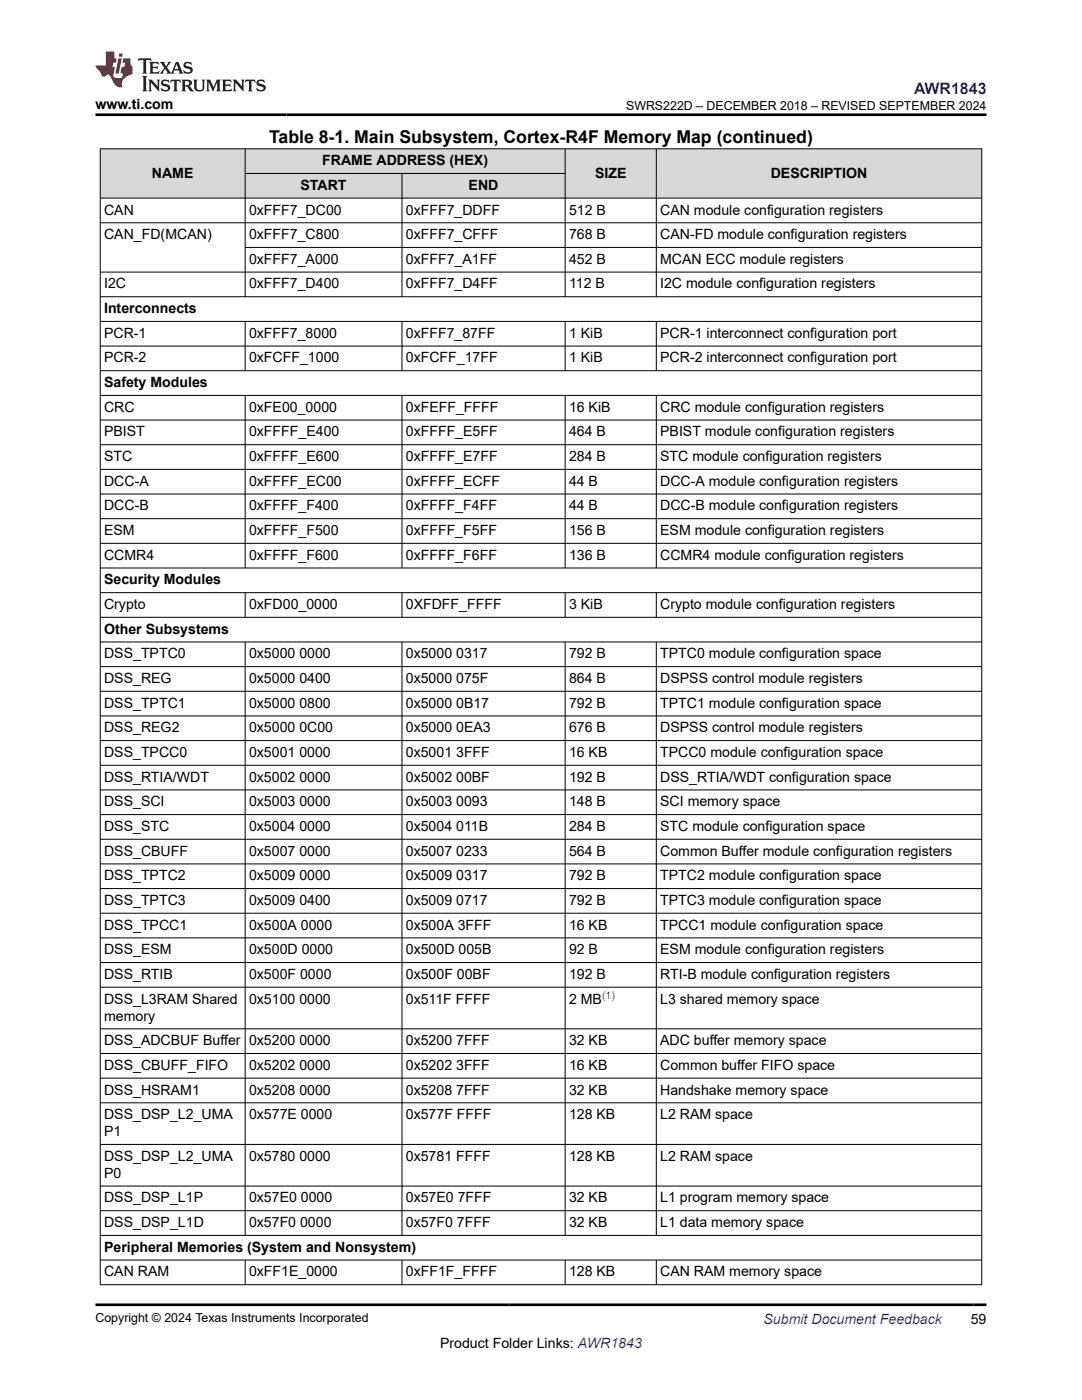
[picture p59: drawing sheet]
<svg xmlns="http://www.w3.org/2000/svg" width="216mm" height="279mm" viewBox="0 0 216 279" stroke-linecap="round" stroke-linejoin="round" font-family="sans-serif">
<defs><g id="words">
<text font-size="3.5" x="53.7" y="28.5">Table 8-1. Main Subsystem, Cortex-R4F Memory Map (continued)</text>
<text font-size="3.2" fill="#00f" x="182.4" y="18.7">AWR1843</text>
<g font-size="2.8">
<text x="19" y="21.8">www.ti.com</text>
<text x="30.3" y="35.4">NAME</text>
<text x="64.3" y="33">FRAME ADDRESS (HEX)</text>
<text x="118.7" y="35.4">SIZE</text>
<text x="153.8" y="35.4">DESCRIPTION</text>
<text x="60" y="37.9">START</text>
<text x="93.5" y="37.9">END</text>
<text x="20.8" y="42.8">CAN</text>
<text x="20.8" y="47.7">CAN_FD(MCAN)</text>
<text x="49.7" y="42.8">0xFFF7_DC00</text>
<text x="49.7" y="47.7">0xFFF7_C800</text>
<text x="81" y="42.8">0xFFF7_DDFF</text>
<text x="81" y="47.7">0xFFF7_CFFF</text>
<text x="113.5" y="42.8">512 B</text>
<text x="113.5" y="47.7">768 B</text>
<text x="131.7" y="42.8">CAN module configuration registers</text>
<text x="131.7" y="47.7">CAN-FD module configuration registers</text>
<text x="49.7" y="52.7">0xFFF7_A000</text>
<text x="81" y="52.7">0xFFF7_A1FF</text>
<text x="113.5" y="52.7">452 B</text>
<text x="131.7" y="52.7">MCAN ECC module registers</text>
<text x="20.8" y="57.6">I2C</text>
<text x="49.7" y="57.6">0xFFF7_D400</text>
<text x="81" y="57.6">0xFFF7_D4FF</text>
<text x="113.5" y="57.6">112 B</text>
<text x="131.7" y="57.6">I2C module configuration registers</text>
<text x="20.8" y="62.5">Interconnects</text>
<text x="20.8" y="67.4">PCR-1</text>
<text x="49.7" y="67.4">0xFFF7_8000</text>
<text x="81" y="67.4">0xFFF7_87FF</text>
<text x="113.5" y="67.4">1 KiB</text>
<text x="131.7" y="67.4">PCR-1 interconnect configuration port</text>
<text x="20.8" y="72.3">PCR-2</text>
<text x="20.8" y="77.3">Safety Modules</text>
<text x="49.7" y="72.3">0xFCFF_1000</text>
<text x="81" y="72.3">0xFCFF_17FF</text>
<text x="113.5" y="72.3">1 KiB</text>
<text x="131.7" y="72.3">PCR-2 interconnect configuration port</text>
<text x="20.8" y="82.2">CRC</text>
<text x="49.7" y="82.2">0xFE00_0000</text>
<text x="81" y="82.2">0xFEFF_FFFF</text>
<text x="113.5" y="82.2">16 KiB</text>
<text x="131.7" y="82.2">CRC module configuration registers</text>
<text x="20.8" y="87.1">PBIST</text>
<text x="49.7" y="87.1">0xFFFF_E400</text>
<text x="81" y="87.1">0xFFFF_E5FF</text>
<text x="113.5" y="87.1">464 B</text>
<text x="131.7" y="87.1">PBIST module configuration registers</text>
<text x="20.8" y="92">STC</text>
<text x="49.7" y="92">0xFFFF_E600</text>
<text x="81" y="92">0xFFFF_E7FF</text>
<text x="113.5" y="92">284 B</text>
<text x="131.7" y="92">STC module configuration registers</text>
<text x="20.8" y="96.9">DCC-A</text>
<text x="20.8" y="101.9">DCC-B</text>
<text x="49.7" y="96.9">0xFFFF_EC00</text>
<text x="49.7" y="101.9">0xFFFF_F400</text>
<text x="81" y="96.9">0xFFFF_ECFF</text>
<text x="81" y="101.9">0xFFFF_F4FF</text>
<text x="113.5" y="96.9">44 B</text>
<text x="113.5" y="101.9">44 B</text>
<text x="131.7" y="96.9">DCC-A module configuration registers</text>
<text x="131.7" y="101.9">DCC-B module configuration registers</text>
<text x="20.8" y="106.8">ESM</text>
<text x="49.7" y="106.8">0xFFFF_F500</text>
<text x="81" y="106.8">0xFFFF_F5FF</text>
<text x="113.5" y="106.8">156 B</text>
<text x="131.7" y="106.8">ESM module configuration registers</text>
<text x="20.8" y="111.7">CCMR4</text>
<text x="49.7" y="111.7">0xFFFF_F600</text>
<text x="81" y="111.7">0xFFFF_F6FF</text>
<text x="113.5" y="111.7">136 B</text>
<text x="131.7" y="111.7">CCMR4 module configuration registers</text>
<text x="20.8" y="116.6">Security Modules</text>
<text x="20.8" y="121.6">Crypto</text>
<text x="49.7" y="121.6">0xFD00_0000</text>
<text x="81" y="121.6">0XFDFF_FFFF</text>
<text x="113.5" y="121.6">3 KiB</text>
<text x="131.7" y="121.6">Crypto module configuration registers</text>
<text x="20.8" y="126.5">Other Subsystems</text>
<text x="20.8" y="131.4">DSS_TPTC0</text>
<text x="49.7" y="131.4">0x5000 0000</text>
<text x="81" y="131.4">0x5000 0317</text>
<text x="113.5" y="131.4">792 B</text>
<text x="131.7" y="131.4">TPTC0 module configuration space</text>
<text x="20.8" y="136.3">DSS_REG</text>
<text x="49.7" y="136.3">0x5000 0400</text>
<text x="81" y="136.3">0x5000 075F</text>
<text x="113.5" y="136.3">864 B</text>
<text x="131.7" y="136.3">DSPSS control module registers</text>
<text x="20.8" y="141.2">DSS_TPTC1</text>
<text x="49.7" y="141.2">0x5000 0800</text>
<text x="81" y="141.2">0x5000 0B17</text>
<text x="113.5" y="141.2">792 B</text>
<text x="131.7" y="141.2">TPTC1 module configuration space</text>
<text x="20.8" y="146.2">DSS_REG2</text>
<text x="49.7" y="146.2">0x5000 0C00</text>
<text x="81" y="146.2">0x5000 0EA3</text>
<text x="113.5" y="146.2">676 B</text>
<text x="131.7" y="146.2">DSPSS control module registers</text>
<text x="20.8" y="151.1">DSS_TPCC0</text>
<text x="49.7" y="151.1">0x5001 0000</text>
<text x="81" y="151.1">0x5001 3FFF</text>
<text x="113.5" y="151.1">16 KB</text>
<text x="131.7" y="151.1">TPCC0 module configuration space</text>
<text x="20.8" y="156">DSS_RTIA/WDT</text>
<text x="20.8" y="160.9">DSS_SCI</text>
<text x="49.7" y="156">0x5002 0000</text>
<text x="49.7" y="160.9">0x5003 0000</text>
<text x="81" y="156">0x5002 00BF</text>
<text x="81" y="160.9">0x5003 0093</text>
<text x="113.5" y="156">192 B</text>
<text x="113.5" y="160.9">148 B</text>
<text x="131.7" y="156">DSS_RTIA/WDT configuration space</text>
<text x="131.7" y="160.9">SCI memory space</text>
<text x="20.8" y="165.8">DSS_STC</text>
<text x="49.7" y="165.8">0x5004 0000</text>
<text x="81" y="165.8">0x5004 011B</text>
<text x="113.5" y="165.8">284 B</text>
<text x="131.7" y="165.8">STC module configuration space</text>
<text x="20.8" y="170.8">DSS_CBUFF</text>
<text x="49.7" y="170.8">0x5007 0000</text>
<text x="81" y="170.8">0x5007 0233</text>
<text x="113.5" y="170.8">564 B</text>
<text x="131.7" y="170.8">Common Buffer module configuration registers</text>
<text x="20.8" y="175.7">DSS_TPTC2</text>
<text x="49.7" y="175.7">0x5009 0000</text>
<text x="81" y="175.7">0x5009 0317</text>
<text x="113.5" y="175.7">792 B</text>
<text x="131.7" y="175.7">TPTC2 module configuration space</text>
<text x="20.8" y="180.6">DSS_TPTC3</text>
<text x="20.8" y="185.5">DSS_TPCC1</text>
<text x="49.7" y="180.6">0x5009 0400</text>
<text x="49.7" y="185.5">0x500A 0000</text>
<text x="81" y="180.6">0x5009 0717</text>
<text x="81" y="185.5">0x500A 3FFF</text>
<text x="113.5" y="180.6">792 B</text>
<text x="113.5" y="185.5">16 KB</text>
<text x="131.7" y="180.6">TPTC3 module configuration space</text>
<text x="131.7" y="185.5">TPCC1 module configuration space</text>
<text x="20.8" y="190.4">DSS_ESM</text>
<text x="49.7" y="190.4">0x500D 0000</text>
<text x="81" y="190.4">0x500D 005B</text>
<text x="113.5" y="190.4">92 B</text>
<text x="131.7" y="190.4">ESM module configuration registers</text>
<text x="20.8" y="195.4">DSS_RTIB</text>
<text x="49.7" y="195.4">0x500F 0000</text>
<text x="81" y="195.4">0x500F 00BF</text>
<text x="113.5" y="195.4">192 B</text>
<text x="131.7" y="195.4">RTI-B module configuration registers</text>
<text x="20.8" y="200.3">DSS_L3RAM Shared</text>
<text x="20.8" y="203.7">memory</text>
<text x="49.7" y="200.3">0x5100 0000</text>
<text x="81" y="200.3">0x511F FFFF</text>
<text x="113.5" y="200.3">2 MB</text>
<text x="131.7" y="200.3">L3 shared memory space</text>
<text x="20.8" y="208.6">DSS_ADCBUF Buffer</text>
<text x="49.7" y="208.6">0x5200 0000</text>
<text x="81" y="208.6">0x5200 7FFF</text>
<text x="113.5" y="208.6">32 KB</text>
<text x="131.7" y="208.6">ADC buffer memory space</text>
<text x="20.8" y="213.5">DSS_CBUFF_FIFO</text>
<text x="49.7" y="213.5">0x5202 0000</text>
<text x="81" y="213.5">0x5202 3FFF</text>
<text x="113.5" y="213.5">16 KB</text>
<text x="131.7" y="213.5">Common buffer FIFO space</text>
<text x="20.8" y="218.4">DSS_HSRAM1</text>
<text x="49.7" y="218.4">0x5208 0000</text>
<text x="81" y="218.4">0x5208 7FFF</text>
<text x="113.5" y="218.4">32 KB</text>
<text x="131.7" y="218.4">Handshake memory space</text>
<text x="20.8" y="223.4">DSS_DSP_L2_UMA</text>
<text x="20.8" y="226.7">P1</text>
<text x="49.7" y="223.4">0x577E 0000</text>
<text x="81" y="223.4">0x577F FFFF</text>
<text x="113.5" y="223.4">128 KB</text>
<text x="131.7" y="223.4">L2 RAM space</text>
<text x="20.8" y="231.7">DSS_DSP_L2_UMA</text>
<text x="49.7" y="231.7">0x5780 0000</text>
<text x="81" y="231.7">0x5781 FFFF</text>
<text x="113.5" y="231.7">128 KB</text>
<text x="131.7" y="231.7">L2 RAM space</text>
<text x="20.8" y="235.1">P0</text>
<text x="20.8" y="240">DSS_DSP_L1P</text>
<text x="49.7" y="240">0x57E0 0000</text>
<text x="81" y="240">0x57E0 7FFF</text>
<text x="113.5" y="240">32 KB</text>
<text x="131.7" y="240">L1 program memory space</text>
<text x="20.8" y="244.9">DSS_DSP_L1D</text>
<text x="49.7" y="244.9">0x57F0 0000</text>
<text x="81" y="244.9">0x57F0 7FFF</text>
<text x="113.5" y="244.9">32 KB</text>
<text x="131.7" y="244.9">L1 data memory space</text>
<text x="20.8" y="249.8">Peripheral Memories (System and Nonsystem)</text>
<text x="20.8" y="254.7">CAN RAM</text>
<text x="49.7" y="254.7">0xFF1E_0000</text>
<text x="81" y="254.7">0xFF1F_FFFF</text>
<text x="113.5" y="254.7">128 KB</text>
<text x="131.7" y="254.7">CAN RAM memory space</text>
<text x="87.8" y="269">Product Folder Links: AWR1843</text>
<text x="193.7" y="264.2">59</text>
</g>
<text font-size="2.8" fill="#00f" x="152.4" y="264.2">Submit Document Feedback</text>
<g font-size="2.5">
<text x="124.9" y="21.9">SWRS222D – DECEMBER 2018 – REVISED SEPTEMBER 2024</text>
<text x="19" y="263.9">Copyright © 2024 Texas Instruments Incorporated</text>
</g>
<text font-size="2.1" fill="#00f" x="120.1" y="199.4">(1)</text>
</g></defs>
<g fill="#d8d8d8">
<path d="M20 29.7h175.9v4.9h-175.9z" fill-rule="evenodd"/>
<path d="M20.1 29.8h28.8v9.7h-28.8z" fill-rule="evenodd"/>
<path d="M49 29.8h63.7v4.8h-63.7z" fill-rule="evenodd"/>
<path d="M112.8 29.8h18.1v9.7h-18.1z" fill-rule="evenodd"/>
<path d="M131 29.8h64.8v9.7h-64.8z" fill-rule="evenodd"/>
<path d="M49 34.7h31.1v4.8h-31.1z" fill-rule="evenodd"/>
<path d="M80.3 34.7h32.4v4.8h-32.4z" fill-rule="evenodd"/>
</g>
<g fill="none" stroke="#000" stroke-width=".2">
<path d="M19.9 29.7h176.1M19.9 39.5h176.1M20 29.6v226.9M48.9 29.6v29.7M48.9 34.6h63.9M80.2 34.6v24.7M112.8 29.6v29.7M131 29.6v29.7M195.9 29.6v226.9M19.9 44.5h176.1M19.9 59.2h176.1M48.9 49.4h147.1"/>
<path d="M196 54.3h-176.1M19.9 64.1h176.1M19.9 69.1h176.1M19.9 74h176.1M19.9 78.9h176.1M48.9 64.1v9.9M48.9 78.9v34.5M80.2 64.1v9.9M80.2 78.9v34.5M112.8 64.1v9.9M112.8 78.9v34.5M131 64.1v9.9"/>
<path d="M131 78.9v34.5M19.9 83.8h176.1M19.9 88.8h176.1M19.9 93.7h176.1M19.9 98.6h176.1M19.9 103.5h176.1M19.9 108.4h176.1M19.9 113.4h176.1M19.9 118.3h176.1M48.9 118.3v5M80.2 118.3v5M112.8 118.3v5"/>
<path d="M131 118.3v5M19.9 123.2h176.1M19.9 128.1h176.1M19.9 133h176.1M19.9 138h176.1M48.9 128.1v118.5M80.2 128.1v118.5M112.8 128.1v118.5M131 128.1v118.5M19.9 142.9h176.1M19.9 147.8h176.1M19.9 152.7h176.1"/>
<path d="M19.9 157.6h176.1M19.9 162.6h176.1M19.9 167.5h176.1M19.9 172.4h176.1M19.9 177.3h176.1M19.9 182.3h176.1M19.9 187.2h176.1M19.9 192.1h176.1M19.9 197h176.1M19.9 205.3h176.1M19.9 210.2h176.1M19.9 215.2h176.1"/>
<path d="M19.9 220.1h176.1M19.9 228.4h176.1M19.9 236.7h176.1M19.9 241.6h176.1M19.9 246.5h176.1M19.9 251.5h176.1M19.9 256.4h176.1M48.9 251.5v5M80.2 251.5v5M112.8 251.5v5M131 251.5v5"/>
</g>
<path d="M27.7 11.6l-.2 .6 .5-.2h.6v.1v2.2l-.2 .4h1l-.2-.4v-2.2v-.1h.5l.5 .2-.1-.6zM29.8 12.4l.2 .3v1.6l-.2 .4h1.9l.1-.6a1.08 1.08 0 0 1-1.3 .2v-.7h.6l.4 .2v-.7l-.4 .2h-.6v-.5l.2-.2a1 1 0 0 1 1 .3l-.1-.5zM31.8 12.4l1 1.1-1 1.2h.9l-.2-.2 .4-.8 .5 .8-.2 .2h1.6l-.2-.2 .1-.5h1l.1 .5-.1 .2h.9l-.2-.4-.8-1.9h-.5l-1 2.1-.8-1.1 .9-1h-.8l.2 .2-.5 .6-.3-.6 .1-.2zM35.2 12.8l.4 1h-.8zM36.8 12.5a.65 .65 0 0 0-.2 .7 .65 .65 0 0 0 .6 .5l.7 .1 .1 .3a.79 .79 0 0 1-.7 .4 .79 .79 0 0 1-.7-.5l.1 .7 .2-.1a.93 .93 0 0 0 1.1 0 .93 .93 0 0 0 .4-.9 1.46 1.46 0 0 0-1.2-.6l-.1-.3a1.09 1.09 0 0 1 1.2 .2l-.2-.6-.1 .1-.6-.2zM28.4 15.2l.2 .4v2.2l-.2 .4h1l-.2-.4v-2.2l.2-.4zM29.6 15.9l.2 .4v1.5l-.2 .4h.8l-.3-.4v-1.3l1.7 1.8v-2l.2-.4h-.8l.2 .2 .1 1.1-1.2-1.3zM32.3 16a.65 .65 0 0 0-.2 .8 .65 .65 0 0 0 .7 .4l.6 .2 .1 .2a.79 .79 0 0 1-.7 .4 .79 .79 0 0 1-.7-.5l.1 .7 .2-.1a.93 .93 0 0 0 1.1 .1 .93 .93 0 0 0 .4-1 1.46 1.46 0 0 0-1.2-.5l-.1-.4a1.09 1.09 0 0 1 1.2 .2l-.2-.6-.1 .1-.6-.1zM34.1 15.9l-.1 .6a.63 .63 0 0 1 .7-.3l.1 1.6-.3 .4h1l-.2-.4v-1.6a.66 .66 0 0 1 .8 .3l-.1-.6zM36.2 15.9l.2 .4v1.5l-.2 .4h.9l-.2-.2v-.7h.5l.1 .2a.79 .79 0 0 0 1.2 .6l-1-.9a.61 .61 0 0 0 .6-.6 .61 .61 0 0 0-.5-.7zM36.9 16.2h.2a.47 .47 0 0 1 .5 .1 .47 .47 0 0 1 .1 .5l-.2 .1-.6 .1zM38.5 15.9l.2 .2a2.27 2.27 0 0 0 .4 2 1.04 1.04 0 0 0 1.7-.7v-1.3l.2-.2h-.8l.2 .4v1.1a.6 .6 0 0 1-.6 .6 .6 .6 0 0 1-.6-.6v-1.1l.3-.4zM41.1 15.9l.2 .4v1.5l-.2 .4h.7l-.2-.4v-1.4l.9 1.9 .8-1.9v1.4l-.2 .4h1l-.3-.4v-1.5l.3-.4h-.8l-.7 1.5-.7-1.5zM44.3 15.9l.2 .4v1.5l-.2 .4h1.9l.1-.6a1.09 1.09 0 0 1-1.3 .2v-.7h.6l.4 .2v-.6l-.4 .2h-.6v-.6l.2-.1a1.01 1.01 0 0 1 1 .3l-.1-.6zM46.4 15.9l.3 .4v1.5l-.3 .4h.8l-.2-.4v-1.3l1.6 1.8v-2l.2-.4h-.7l.2 .2v1.1l-1.2-1.3zM49 15.9l-.1 .6a.63 .63 0 0 1 .8-.3v1.6l-.3 .4h1l-.2-.4v-1.6a.66 .66 0 0 1 .8 .3l-.1-.6zM51.4 16a.65 .65 0 0 0-.2 .8 .65 .65 0 0 0 .6 .4l.6 .2 .2 .2a.79 .79 0 0 1-.8 .4 .79 .79 0 0 1-.6-.5l.1 .7 .2-.1a.93 .93 0 0 0 1 .1 .93 .93 0 0 0 .5-1 1.46 1.46 0 0 0-1.3-.5l-.1-.4a1.09 1.09 0 0 1 1.3 .2l-.2-.6-.2 .1-.5-.1z" fill="#231f20"/>
<path d="M21.1 10.3v2.7h-2.1l.1 .4 .9 1a.95 .95 0 0 0 .9 .9 .59 .59 0 0 1 .6-.4 .59 .59 0 0 1 .5 .3l.4 .8a1.59 1.59 0 0 0 2.1 1.4 1.61 1.61 0 0 1 1-2.3l1-.3-.1-1.5a1.59 1.59 0 0 1-.4-1.7h-1.4l-.2 .9h.5l-.1 .9h-.5l-.2 .9v.3l.4 .1-.2 .9h-.6a.73 .73 0 0 1-1.1-.7l.3-1.5h-.5l.2-.9h.5l.2-.9h-.5v-1.3zM23.6 11.6l-.6 3.1h.7l.6-3.1zM23.8 10.7l-.1 .6h.7l.1-.6z" fill="#ed1c24"/>
<path d="M19 22.9h177.8M19 260.4h177.8" fill="none" stroke="#000" stroke-width=".53"/>
<use href="#words"/>
</svg>
